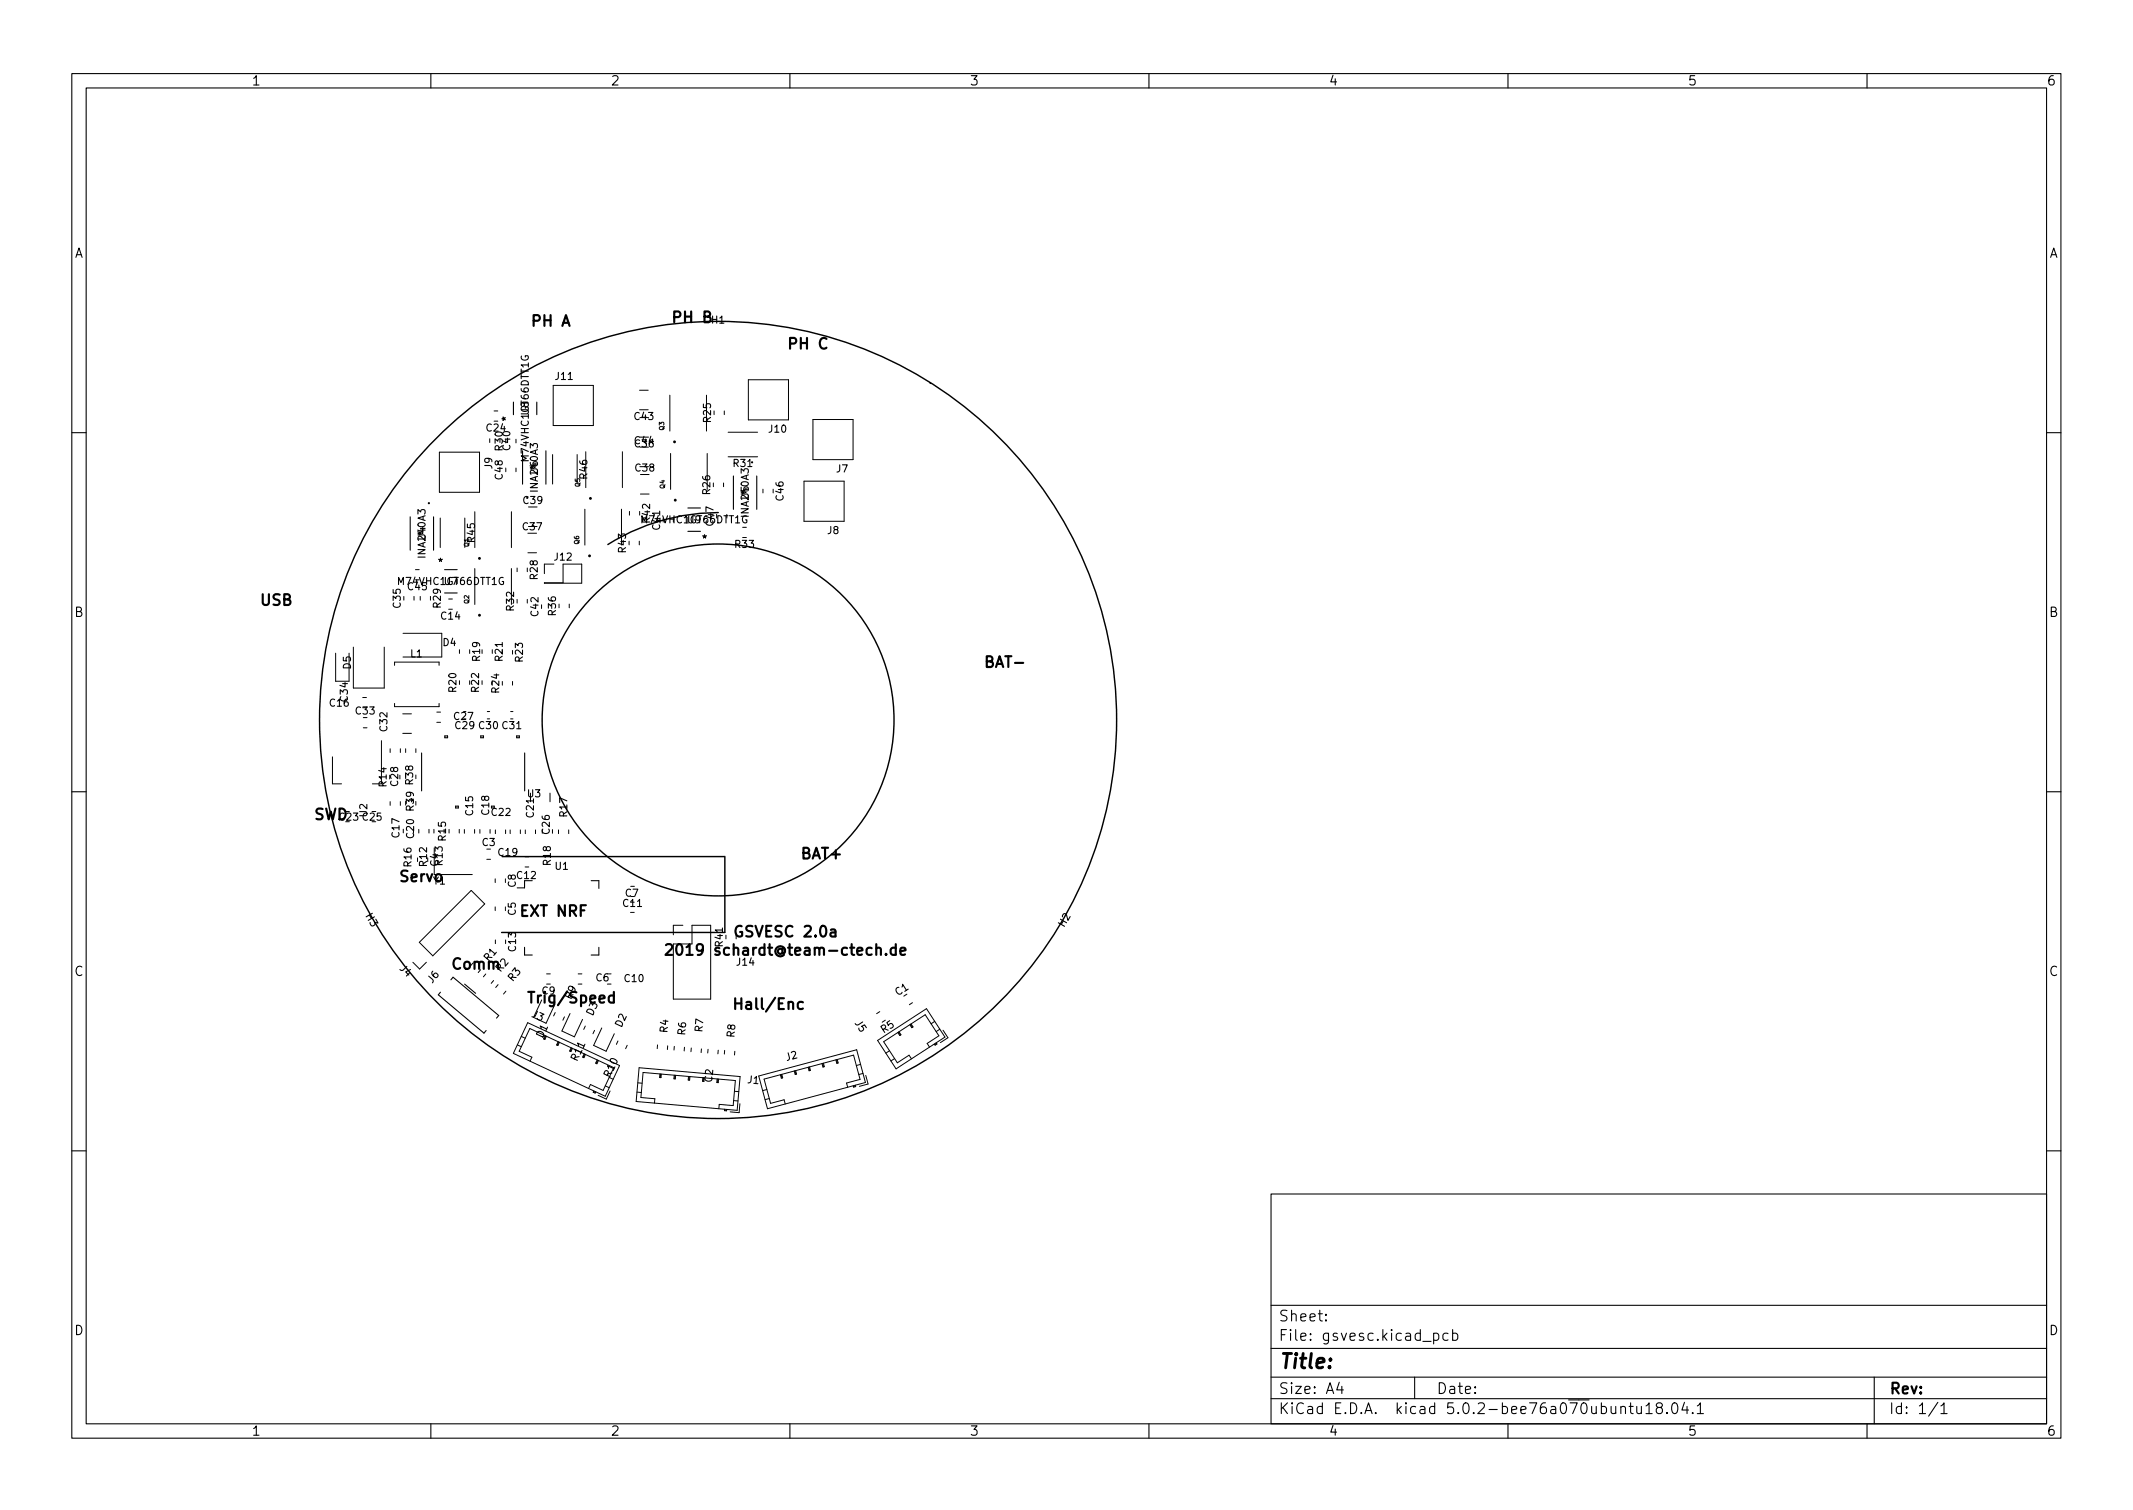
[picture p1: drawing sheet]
<svg xmlns="http://www.w3.org/2000/svg" width="297mm" height="210mm" viewBox="0 0 297 210" stroke-linecap="round" stroke-linejoin="round" font-family="sans-serif">
<defs><g id="words">
<text font-size="2.8" x="178" y="190.6">Title:</text>
<g font-size="2.1">
<text x="74.2" y="45.4">PH A</text>
<text x="93.9" y="44.9">PH B</text>
<text x="110" y="48.6">PH C</text>
<text x="36.3" y="84.3">USB</text>
<text x="137.5" y="92.9">BAT-</text>
<text x="43.7" y="114.2">SWD</text>
<text x="111.7" y="119.6">BAT+</text>
<text x="55.8" y="122.8">Servo</text>
<text x="72.6" y="127.6">EXT NRF</text>
<text x="102.7" y="130.5">GSVESC 2.0a</text>
<text x="63" y="135">Comm</text>
<text x="95" y="133">2019 schardt@team-ctech.de</text>
<text x="74.2" y="139.7">Trig/Speed</text>
<text x="102.9" y="140.6">Hall/Enc</text>
<text x="178" y="184">Sheet:</text>
<text x="178" y="186.7">File: gsvesc.kicad_pcb</text>
<text x="178" y="196.9">KiCad E.D.A. kicad 5.0.2-bee76a070ubuntu18.04.1</text>
<text x="178" y="194.1">Size: A4</text>
<text x="200" y="194.1">Date:</text>
<text x="263" y="194.1">Rev:</text>
<text x="263" y="196.9">Id: 1/1</text>
</g>
<g font-size="1.8">
<text x="35" y="11.9">1</text>
<text x="85" y="11.9">2</text>
<text x="135" y="11.9">3</text>
<text x="185" y="11.9">4</text>
<text x="235" y="11.9">5</text>
<text x="285" y="11.9">6</text>
<text x="10.3" y="35.9">A</text>
<text x="285.3" y="35.9">A</text>
<text x="10.3" y="85.9">B</text>
<text x="285.3" y="85.9">B</text>
<text x="10.3" y="135.9">C</text>
<text x="285.3" y="135.9">C</text>
<text x="10.3" y="185.9">D</text>
<text x="285.3" y="185.9">D</text>
<text x="35" y="199.9">1</text>
<text x="85" y="199.9">2</text>
<text x="135" y="199.9">3</text>
<text x="185" y="199.9">4</text>
<text x="235" y="199.9">5</text>
<text x="285" y="199.9">6</text>
</g>
<g font-size="1.4">
<text x="99.1" y="45">H1</text>
<text x="77.4" y="52.9">J11</text>
<text x="71" y="58.6" transform="rotate(-90 71 58.6)">*</text>
<text x="73.6" y="57.8" transform="rotate(-90 73.6 57.8)">U8</text>
<text x="88.4" y="58.5">C43</text>
<text x="99" y="58.8" transform="rotate(-90 99 58.8)">R25</text>
<text x="67.8" y="60.1">C24</text>
<text x="68.5" y="65.3" transform="rotate(-90 68.5 65.3)">J9</text>
<text x="70" y="62.7" transform="rotate(-90 70 62.7)">R30</text>
<text x="71.1" y="62.6" transform="rotate(-90 71.1 62.6)">C40</text>
<text x="73.6" y="64.1" transform="rotate(-90 73.6 64.1)">M74VHC1GT66DTT1G</text>
<text x="74.9" y="66" transform="rotate(-90 74.9 66)">U6</text>
<text x="74.9" y="65.4" transform="rotate(-90 74.9 65.4)">*</text>
<text x="88.4" y="61.8">C44</text>
<text x="88.4" y="62.3">C36</text>
<text x="88.5" y="65.7">C38</text>
<text x="102.2" y="65">R31</text>
<text x="107.1" y="60.2">J10</text>
<text x="116.5" y="65.8">J7</text>
<text x="70" y="66.7" transform="rotate(-90 70 66.7)">C48</text>
<text x="72.9" y="70.2">C39</text>
<text x="74.9" y="68.3" transform="rotate(-90 74.9 68.3)">INA240A3</text>
<text x="81.8" y="66.6" transform="rotate(-90 81.8 66.6)">R46</text>
<text x="98.9" y="68.8" transform="rotate(-90 98.9 68.8)">R26</text>
<text x="104.3" y="71.9" transform="rotate(-90 104.3 71.9)">INA240A3</text>
<text x="104.3" y="69.5" transform="rotate(-90 104.3 69.5)">U5</text>
<text x="104.3" y="68.9" transform="rotate(-90 104.3 68.9)">*</text>
<text x="109.1" y="69.7" transform="rotate(-90 109.1 69.7)">C46</text>
<text x="59.3" y="77.5" transform="rotate(-90 59.3 77.5)">INA240A3</text>
<text x="59.3" y="75.2" transform="rotate(-90 59.3 75.2)">U4</text>
<text x="59.3" y="74.6" transform="rotate(-90 59.3 74.6)">*</text>
<text x="66.1" y="75.5" transform="rotate(-90 66.1 75.5)">R45</text>
<text x="72.8" y="73.8">C37</text>
<text x="87.2" y="76.9" transform="rotate(-90 87.2 76.9)">R43</text>
<text x="89.4" y="72.9">M74VHC1GT66DTT1G</text>
<text x="90.5" y="72.7" transform="rotate(-90 90.5 72.7)">R42</text>
<text x="91.9" y="73.7" transform="rotate(-90 91.9 73.7)">C41</text>
<text x="95.8" y="72.9">U9</text>
<text x="97.8" y="75.5">*</text>
<text x="99.4" y="73.2" transform="rotate(-90 99.4 73.2)">C47</text>
<text x="102.4" y="76.3">R33</text>
<text x="115.3" y="74.4">J8</text>
<text x="55.6" y="81.4">M74VHC1GT66DTT1G</text>
<text x="56.8" y="82.2">C45</text>
<text x="61.1" y="78.8">*</text>
<text x="61.9" y="81.4">U7</text>
<text x="74.9" y="80.6" transform="rotate(-90 74.9 80.6)">R28</text>
<text x="77.2" y="78">J12</text>
<text x="55.8" y="84.6" transform="rotate(-90 55.8 84.6)">C35</text>
<text x="61.4" y="84.6" transform="rotate(-90 61.4 84.6)">R29</text>
<text x="61.5" y="86.3">C14</text>
<text x="61.7" y="90">D4</text>
<text x="71.6" y="85" transform="rotate(-90 71.6 85)">R32</text>
<text x="75" y="85.7" transform="rotate(-90 75 85.7)">C42</text>
<text x="77.4" y="85.6" transform="rotate(-90 77.4 85.6)">R36</text>
<text x="48.9" y="93.1" transform="rotate(-90 48.9 93.1)">D5</text>
<text x="57.2" y="91.5">L1</text>
<text x="66.8" y="92" transform="rotate(-90 66.8 92)">R19</text>
<text x="70" y="92" transform="rotate(-90 70 92)">R21</text>
<text x="72.8" y="92.1" transform="rotate(-90 72.8 92.1)">R23</text>
<text x="46" y="98.4">C16</text>
<text x="48.4" y="97.6" transform="rotate(-90 48.4 97.6)">C34</text>
<text x="49.6" y="99.5">C33</text>
<text x="53.9" y="101.8" transform="rotate(-90 53.9 101.8)">C32</text>
<text x="63.3" y="100.2">C27</text>
<text x="63.4" y="101.5">C29 C30 C31</text>
<text x="63.5" y="96.3" transform="rotate(-90 63.5 96.3)">R20</text>
<text x="66.7" y="96.3" transform="rotate(-90 66.7 96.3)">R22</text>
<text x="69.5" y="96.4" transform="rotate(-90 69.5 96.4)">R24</text>
<text x="51.1" y="113.7" transform="rotate(-90 51.1 113.7)">U2</text>
<text x="53.8" y="109.5" transform="rotate(-90 53.8 109.5)">R14</text>
<text x="55.4" y="109.4" transform="rotate(-90 55.4 109.4)">C28</text>
<text x="57.5" y="109.2" transform="rotate(-90 57.5 109.2)">R38</text>
<text x="57.6" y="112.9" transform="rotate(-90 57.6 112.9)">R39</text>
<text x="58.2" y="111.7" transform="rotate(-90 58.2 111.7)">*</text>
<text x="65.9" y="113.5" transform="rotate(-90 65.9 113.5)">C15</text>
<text x="68.1" y="113.4" transform="rotate(-90 68.1 113.4)">C18</text>
<text x="68.5" y="113.6">C22</text>
<text x="73.5" y="111">U3</text>
<text x="74.3" y="113.8" transform="rotate(-90 74.3 113.8)">C21</text>
<text x="79" y="113.7" transform="rotate(-90 79 113.7)">R17</text>
<text x="47.3" y="114.3">C23 C25</text>
<text x="55.6" y="116.6" transform="rotate(-90 55.6 116.6)">C17</text>
<text x="57.7" y="116.7" transform="rotate(-90 57.7 116.7)">C20</text>
<text x="62.1" y="117" transform="rotate(-90 62.1 117)">R15</text>
<text x="67.2" y="117.8">C3</text>
<text x="69.4" y="119.2">C19</text>
<text x="76.5" y="116.1" transform="rotate(-90 76.5 116.1)">C26</text>
<text x="57.3" y="120.6" transform="rotate(-90 57.3 120.6)">R16</text>
<text x="59.5" y="120.6" transform="rotate(-90 59.5 120.6)">R12</text>
<text x="60.3" y="123.2">Y1</text>
<text x="61" y="120.6" transform="rotate(-90 61 120.6)">C4</text>
<text x="61.6" y="120.4" transform="rotate(-90 61.6 120.4)">R13</text>
<text x="71.8" y="123.5" transform="rotate(-90 71.8 123.5)">C8</text>
<text x="72" y="122.4">C12</text>
<text x="76.7" y="120.4" transform="rotate(-90 76.7 120.4)">R18</text>
<text x="77.3" y="121.1">U1</text>
<text x="87.1" y="124.9">C7</text>
<text x="50.9" y="127.6" transform="rotate(60 50.9 127.6)">H3</text>
<text x="71.8" y="127.4" transform="rotate(-90 71.8 127.4)">C5</text>
<text x="86.8" y="126.3">C11</text>
<text x="100.7" y="131.8" transform="rotate(-90 100.7 131.8)">R41</text>
<text x="148.2" y="129.1" transform="rotate(-60 148.2 129.1)">H2</text>
<text x="55.6" y="135" transform="rotate(45 55.6 135)">J4</text>
<text x="60.2" y="136.9" transform="rotate(-50 60.2 136.9)">J6</text>
<text x="68.1" y="133.9" transform="rotate(-50 68.1 133.9)">R1</text>
<text x="69.7" y="135.4" transform="rotate(-50 69.7 135.4)">R2</text>
<text x="71.4" y="136.7" transform="rotate(-50 71.4 136.7)">R3</text>
<text x="71.8" y="132.4" transform="rotate(-90 71.8 132.4)">C13</text>
<text x="83" y="136.6">C6</text>
<text x="87" y="136.7">C10</text>
<text x="102.6" y="134.5">J14</text>
<text x="74" y="141.6" transform="rotate(25 74 141.6)">J3</text>
<text x="75.5" y="138.5">C9</text>
<text x="79.5" y="139.2" transform="rotate(-65 79.5 139.2)">R9</text>
<text x="82.5" y="141.5" transform="rotate(-65 82.5 141.5)">D3</text>
<text x="86.6" y="143.1" transform="rotate(-65 86.6 143.1)">D2</text>
<text x="92.9" y="143.8" transform="rotate(-85 92.9 143.8)">R4</text>
<text x="97.8" y="143.7" transform="rotate(-85 97.8 143.7)">R7</text>
<text x="119" y="142.5" transform="rotate(57 119 142.5)">J5</text>
<text x="123.1" y="143.9" transform="rotate(-33 123.1 143.9)">R5</text>
<text x="125.1" y="138.7" transform="rotate(-33 125.1 138.7)">C1</text>
<text x="75.6" y="144.6" transform="rotate(-65 75.6 144.6)">D1</text>
<text x="80.4" y="147.7" transform="rotate(-65 80.4 147.7)">R11</text>
<text x="95.4" y="144.1" transform="rotate(-85 95.4 144.1)">R6</text>
<text x="102.3" y="144.4" transform="rotate(-85 102.3 144.4)">R8</text>
<text x="109.6" y="147.7" transform="rotate(-15 109.6 147.7)">J2</text>
<text x="85" y="150" transform="rotate(-65 85 150)">R10</text>
<text x="99.2" y="150.7" transform="rotate(-85 99.2 150.7)">C2</text>
<text x="104.1" y="150.8" transform="rotate(5 104.1 150.8)">J1</text>
</g>
<g font-size=".9">
<text x="92.5" y="59.9" transform="rotate(-90 92.5 59.9)">Q3</text>
<text x="80.8" y="67.8" transform="rotate(-90 80.8 67.8)">Q5</text>
<text x="92.6" y="68" transform="rotate(-90 92.6 68)">Q4</text>
<text x="65.3" y="76.1" transform="rotate(-90 65.3 76.1)">Q1</text>
<text x="80.6" y="75.8" transform="rotate(-90 80.6 75.8)">Q6</text>
<text x="65.3" y="84" transform="rotate(-90 65.3 84)">Q2</text>
</g>
</g></defs>
<g fill="none" stroke="#000" stroke-width=".15">
<path d="M10 10.2h277v190.1h-277zM12 12.2h273v186.1h-273zM60 10.2v2M110 10.2v2M160 10.2v2M210 10.2v2M260 10.2v2M71.5 56v1.7M74.8 56v1.7M10 60.2h2M57.1 72v4.6M60.4 72v4.6"/>
<path d="M61.9 79.3h1.8M72.8 62.8v4.6M76 62.8v4.6M95.8 74h1.7M95.8 70.7h1.7M102.1 66.3v4.6M105.4 66.3v4.6M285 60.2h2M61.9 82.6h1.8M10 110.2h2M58.7 104.8v5.3M61.9 102.5h.4v.2h-.4z"/>
<path d="M63.4 112.2h.4v.3h-.4zM66.9 102.5h.4v.2h-.4zM71.9 102.5h.4v.2h-.4zM73.1 104.8v5.3M285 110.2h2M61.3 138.2l-.3 .3 6.4 5.4 .3-.4M62.8 136.4l.3-.3 6.4 5.3-.4 .4M64.7 137l1.5 1.3M73 122.6v1h-1M73 131.9v1.1h1.1M82.3 122.6h1.1v1.1M83.4 131.9v1.1h-1.1"/>
<path d="M10 160.2h2M177 166.3h108v32h-108zM285 160.2h2M60 198.3v2M110 198.3v2M160 198.3v2M177 194.8h108M177 191.8h108M177 187.8h108M177 181.8h108M184.6 183.8l.1 .1h-.1v-.1v.1M184.6 183l.1 .1h-.1v-.1v.1"/>
<path d="M186.5 192.5l-.4 1h1M186.9 193v1M197 191.8v3M199.6 185.7l.5-.1 .3 .3v.4l-.2 .3h-.1h-.5M201.6 185.7l-.4-.1-.3 .3v.4l.2 .3h.1h.4M202.3 185.7l.4-.1 .3 .3v.4l-.1 .3h-.2h-.4M202.3 185.1v1.5M210 198.3v2M226.9 195.8h.5M227.1 195.3v1.3v.2h.3M227.9 195.8l.1 1a.41 .41 0 0 0 .6-.1M228.6 195.8v1"/>
<path d="M229.2 195.8l.4-.5v1.5M229.2 196.8h.9M230.9 196l-.3-.3 .1-.2 .2-.2 .5 .1a.31 .31 0 0 1 .1 .3 .31 .31 0 0 1-.3 .3h-.3l-.3 .3v.2l.3 .3h.5l.1-.3-.1-.4-.2-.1M232.1 196.7l.1 .1h-.1v-.1v.1M232.9 195.5a.36 .36 0 0 1 .4-.2 .36 .36 0 0 1 .3 .3 .77 .77 0 0 1-.5 1.2 .91 .91 0 0 1-.2-1.3zM234.6 195.3l-.4 1h.9M234.9 195.8v1M235.7 196.7l.1 .1h-.1h-.1l.1-.1v.1M236.4 195.8l.4-.5v1.5M236.4 196.8h.8M260 198.3v2M261 191.8v6.5"/>
<path d="M269.9 195.3l-1.3 1.9M270.3 195.8l.4-.5v1.5M270.3 196.8h.8"/>
<circle cx="59.7" cy="70.1" r=".08"/>
</g>
<g fill="none" stroke="#000" stroke-width=".2">
<path d="M129.5 53.3l.1 .1M100 71.4a28.8 28.8 0 0 0-15.4 4.4M69.9 119.3h31M100.9 119.2v10.6h-31.1"/>
<circle cx="66.8" cy="77.8" r=".1"/>
<circle cx="82.1" cy="77.4" r=".1"/>
<circle cx="82.2" cy="69.4" r=".1"/>
<circle cx="93.9" cy="61.5" r=".1"/>
<circle cx="94" cy="69.6" r=".1"/>
<circle cx="66.8" cy="85.7" r=".1"/>
<circle cx="100" cy="100.2" r="55.5"/>
<circle cx="100" cy="100.2" r="24.5"/>
</g>
<path d="M92.7 131.6l.3-.1h.5a.41 .41 0 0 1 0 .6l-.8 .9h.9M94.4 131.5a.36 .36 0 0 1 .6 .2 .77 .77 0 0 1-.5 1.3 1 1 0 0 1-.1-1.5zM124.7 132h-.4l-.3 .2v.5l.2 .2 .1 .1 .4-.1M124.7 131.5v1.5M125.4 132.5l.7-.2-.1-.3h-.4l-.2 .2 .1 .7 .1 .1 .4-.1" fill="none" stroke="#000" stroke-width=".3"/>
<g fill="none" stroke="#000" stroke-width=".14">
<path d="M68.8 57.2h.5M77 53.7h5.6v5.6h-5.6zM89.1 54.3h1.2M93.3 55v5M98.4 55v5M100.9 57.2v.5M104.2 52.9h5.6v5.6h-5.6zM113.2 58.4h5.6v5.6h-5.6zM57.9 79.3h.5M61.2 63h5.6v5.5h-5.6zM61.3 72.1v4.1M64.7 72.1v4.1"/>
<path d="M66.1 71.3v5M66.1 79.2v5M68.2 61.1v.5M71.2 71.3v5M71.2 79.2v5M71.9 61.2v.5M71.9 65.2v.5M72 79.1v.5M73.5 77h1.2M77 63.3v4.1M77.1 78.5h-1.3v1.4M78.4 78.5h2.6v2.7h-5.2l2.6-.1z"/>
<path d="M80.4 63.3v4.1M81.4 70.9v5M81.6 62.9v5M86.5 70.9v5M86.7 62.9v5M87.7 71.2v.5M89 75.4v.5M89.2 68.8h1.2M93.4 63.1v5M98.5 63.1v5M100.8 67.3v.5M101.4 63.6h4.1"/>
<path d="M101.4 60.2h4.1M103.4 73.4h.5M106.2 68.1v.5M112 67h5.6v5.6h-5.6zM46.7 90.9v4h1.9v-4M49.2 90.1v5.7h4.3v-5.7M50.5 97.1h.5M54.9 92.6v-.4h6.2v.4M54.9 97.9v.5h6.2v-.5M56.1 99.4h1.2M56.1 88.2h5.4v3.3h-5.4M57.7 83.1v.5"/>
<path d="M58.5 83.1v.5M60.8 99.2h.5M62.5 83.4h.5M64 90.5v.5M67.9 99.1h.3M71.1 99.1h.3M71.4 94.9v.5M73.4 83.5v.5M79.3 84.1v.5M46.3 105.4v3.7h1.3M50.6 101.3h.5M53.1 103.1v6h-1.2"/>
<path d="M54.3 104.3v.5M54.3 111.6v.5M55.8 104.3v.5M55.8 111.6v.5M56.1 102.1h1.2M56.5 104.3v.5M57.9 104.3v.5M58.3 115.5v.5M59.7 115.5v.5M60.4 115.5v.5M60.5 118.1v3.7h5.3M60.8 100.6h.5"/>
<path d="M64 115.5v.5M64.7 115.5v.5M66.1 115.5v.5M66.8 115.5v.5M67.8 119.7h.5M68.2 115.5v.5M69 115.6v.5M70.4 115.6v.5M71 115.6v.5M72.5 115.6v.5M73.1 119.3h.5M73.2 115.6v.5"/>
<path d="M73.9 110.4v1.2M74.6 115.6v.5M76.6 110.4v1.2M77.8 115.6v.5M79.2 115.6v.5M57.5 134l.9 .9 1-.9M58.4 131.2l7.2-7.2 1.9 1.9-7.2 7.2zM67.7 135.6l-.4 .4M68.7 136.5l-.3 .4M69 122.4v.5M69 126.3v.5M69 130.9v.5"/>
<path d="M69.4 137.1l-.4 .4M70.5 138l-.4 .4M73.1 120.7h.5M75.4 139.2l-1.1 2.5M76.1 135.6h.5M80.5 135.6h.5M80.5 137h.5M87.8 127h.5M93.8 131.4h2.6v-2.6h2.6v10.3h-5.2zM95.1 128.8h-1.3v1.4M127.1 139.6l-.5 .3M72 145.5l.6 .2"/>
<path d="M72.6 144.3l.5 .3M73.5 142.4l12.8 6-2 4.2-12.8-5.9zM73.8 147.8l.3-.6-1.8-.8 1.5-3.2 11.7 5.5-1.5 3.1-1.8-.8-.2 .6M77.2 140l-1.2 2.5M77.3 141l-.2 .5M77.7 145l-.2 .5 .2 .1 .2-.5M77.8 145.1l-.2 .4M78.6 141.6l-.2 .5M79.4 141.1l-1.1 2.5 1.7 .8 1.1-2.5M81.5 142.9l-.2 .4M82.6 152l.3 .1M82.7 151.9l-.1 .2 .3 .1 .1-.2"/>
<path d="M82.8 143.5l-.2 .4M83.2 147.6l-.3 .4 .2 .1 .2-.4M83.3 147.6l-.3 .5M83.8 143.1l-1.1 2.5 1.7 .8 1.1-2.5M84.3 151.2l.5 .3M85 151.9l-.6 1.1-1.1-.5M86.1 145l-.3 .4M87.3 145.6l-.2 .4M88.7 152.1h.6M88.8 150.8h.6M89 148.7l14.1 1.2-.4 4.7-14.1-1.2zM91.1 153.6l.1-.6-1.9-.2 .3-3.5 12.8 1.2-.3 3.4-1.9-.1-.1 .6"/>
<path d="M91.6 145.5l-.1 .5M91.9 149.5v.5l.2 .1v-.5M92 149.5v.5M93 145.6l-.1 .5M93.9 149.7l-.1 .5h.2l.1-.5M93.9 145.7v.5M94 149.7l-.1 .5M95.3 145.8v.5M95.9 149.9l-.1 .5h.2l.1-.5M96 149.9l-.1 .5M96.3 145.9l-.1 .5M97.7 146.1l-.1 .5"/>
<path d="M98.6 146.1v.5M99.9 150.2l-.1 .5 .2 .1 .1-.5M100 150.2l-.1 .5M100 146.2v.5M100.9 154.6h.3M100.9 154.5v.2h.3v-.2M100.9 146.3v.5M102.2 153.2l.6 .1M102.3 152h.6M102.3 146.4v.5M103 153.7l-.1 1.2-1.2-.1M105.7 149.8l13.6-3.6 1.2 4.5-13.6 3.7z"/>
<path d="M106.8 151.7l-.6 .2M107.1 153l-.6 .1M108.8 149.6l.1 .5M108.9 149.6l.1 .5h-.2l-.1-.5M110.7 149.1l.1 .5M110.8 149.1l.1 .5h-.2l-.1-.5M112.6 148.6l.2 .5M112.7 148.6l.2 .4-.2 .1-.2-.5M114.6 148.1l.1 .5M114.7 148l.1 .5-.2 .1-.1-.5M116.5 147.6l.1 .4M116.6 147.5l.1 .5-.2 .1-.1-.5"/>
<path d="M118 151.4l-.1-.6 1.9-.5-.9-3.4-12.5 3.4 .9 3.3 1.9-.5 .2 .6M119.1 151.1l.1 .2-.3 .1-.1-.2M119.1 151.2l-.3 .1M119.8 148.2l-.5 .2M120.2 149.5l-.6 .1M120.6 149.7l.3 1.2-1.2 .4M122.2 144.9l6.8-4.5 2.6 4-6.8 4.4zM122.5 140.9l-.4 .2M123.9 146.3l-.5 .3M124.6 147.4l-.5 .3M125.1 143.7l.3 .4M125.2 143.7l.3 .4-.2 .1-.3-.4"/>
<path d="M126.8 142.6l.3 .4M126.9 142.6l.2 .4-.1 .1-.3-.4M129.4 145.8l-.3-.5 1.6-1.1-1.9-2.9-5.7 3.8 1.9 2.9 1.6-1.1 .3 .5M130.2 142.2l-.5 .4M130.4 145.2l.1 .2-.3 .1-.1-.1M130.4 145.3l-.2 .2M130.9 143.3l-.5 .3M131.3 143.4l.7 1.1-1 .7"/>
</g>
<use href="#words"/>
</svg>
